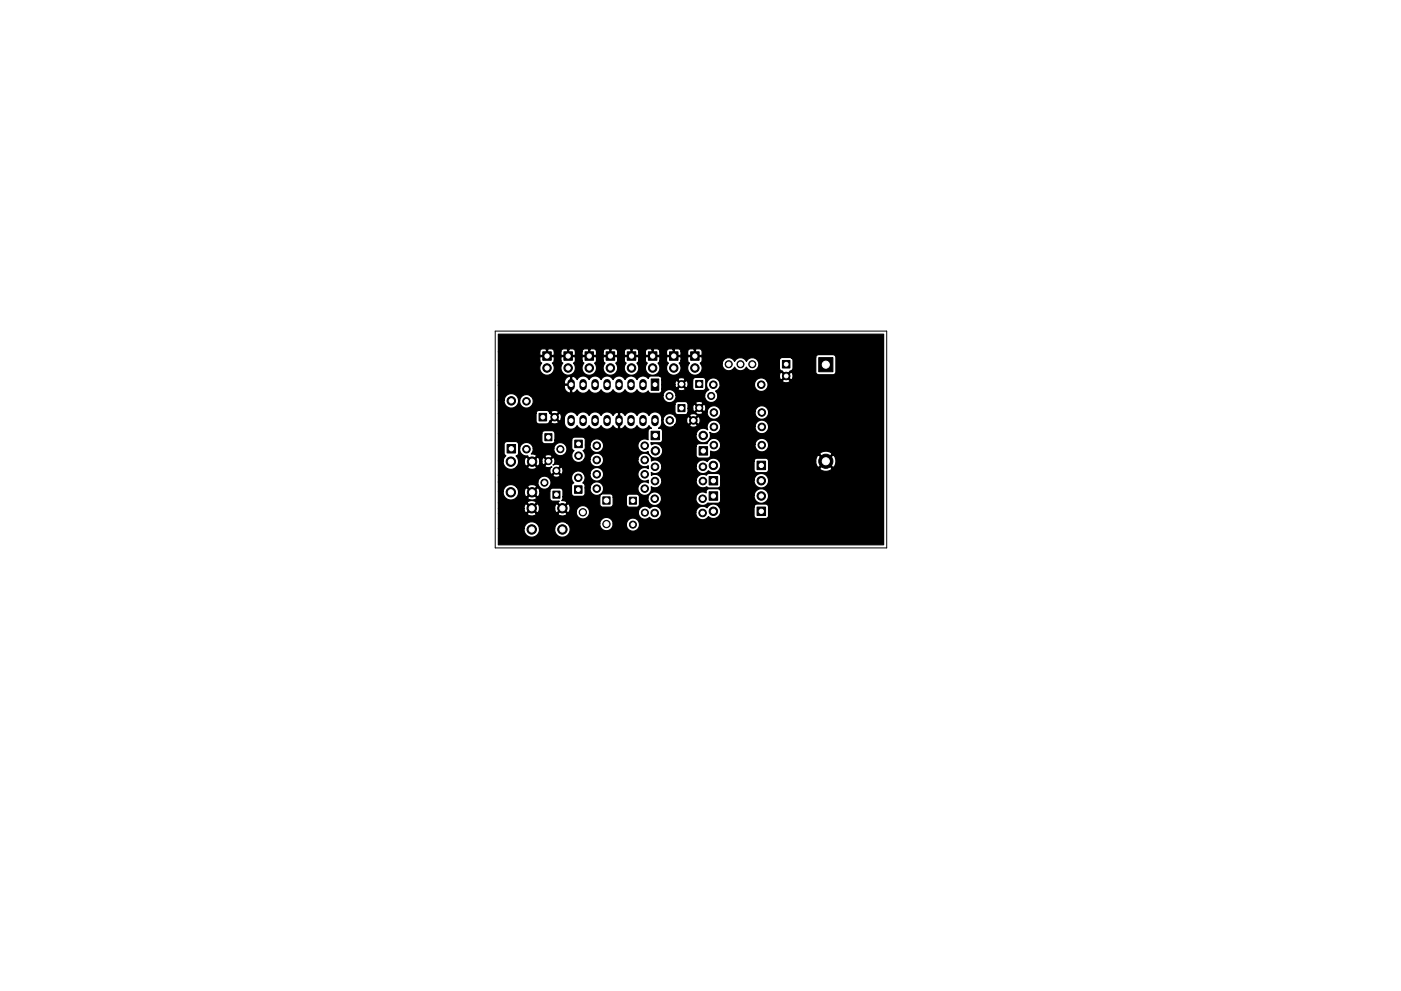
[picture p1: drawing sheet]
<svg xmlns="http://www.w3.org/2000/svg" width="297mm" height="210mm" viewBox="0 0 297 210" stroke-linecap="round" stroke-linejoin="round" font-family="sans-serif">
<path d="M105 70.2h83v46h-83z" fill="none" stroke="#000" stroke-width=".21"/>
<g fill="#000" stroke="#000" stroke-width=".21">
<path d="M115.1 74.6h1.8v1.8h-1.8zM119.6 74.6h1.8v1.8h-1.8zM124 74.6h1.8v1.8h-1.8zM128.5 74.6h1.8v1.8h-1.8zM133 74.6h1.8v1.8h-1.8zM137.5 74.6h1.8v1.8h-1.8zM142 74.6h1.8v1.8h-1.8zM146.4 74.6h1.8v1.8h-1.8zM165.9 76.5h1.6v1.6h-1.6zM173.6 75.9h3v3h-3zM107.5 94.3h1.8v1.8h-1.8zM114.3 87.7h1.6v1.6h-1.6z"/>
<path d="M115.5 92h1.5v1.5h-1.5zM121.9 93.4h1.6v1.6h-1.6zM138 91.5h1.8v1.8h-1.8zM138.1 80.4h1.6v2.4h-1.6zM143.7 85.8h1.5v1.5h-1.5zM147.5 80.7h1.5v1.5h-1.5zM148.2 94.8h1.8v1.8h-1.8zM160.5 97.8h1.8v1.8h-1.8zM117.2 104.2h1.5v1.5h-1.5zM121.8 103.1h1.6v1.6h-1.6zM127.8 105.4h1.6v1.6h-1.6zM133.4 105.5h1.5v1.5h-1.5z"/>
<path d="M150.3 101.1h1.9v1.8h-1.9zM150.3 104.3h1.9v1.8h-1.9zM160.5 107.6h1.8v1.8h-1.8z"/>
<circle cx="116" cy="78.1" r=".9"/>
<circle cx="120.5" cy="78.1" r=".9"/>
<circle cx="124.9" cy="78.1" r=".9"/>
<circle cx="129.4" cy="78.1" r=".9"/>
<circle cx="133.9" cy="78.1" r=".9"/>
<circle cx="138.4" cy="78.1" r=".9"/>
<circle cx="142.9" cy="78.1" r=".9"/>
<circle cx="147.3" cy="78.1" r=".9"/>
<circle cx="154.5" cy="77.3" r=".75"/>
<circle cx="157" cy="77.3" r=".75"/>
<circle cx="159.5" cy="77.3" r=".75"/>
<circle cx="166.7" cy="79.8" r=".8"/>
<circle cx="108.3" cy="97.9" r="1"/>
<circle cx="108.4" cy="85" r=".9"/>
<circle cx="111.6" cy="85.1" r=".8"/>
<circle cx="111.6" cy="95.3" r=".8"/>
<circle cx="112.8" cy="97.9" r="1"/>
<circle cx="116.3" cy="97.8" r=".75"/>
<circle cx="117.6" cy="88.5" r=".8"/>
<circle cx="118" cy="99.9" r=".75"/>
<circle cx="118.8" cy="95.3" r=".75"/>
<circle cx="122.7" cy="96.7" r=".8"/>
<circle cx="126.5" cy="94.6" r=".8"/>
<circle cx="126.5" cy="97.6" r=".8"/>
<circle cx="136.7" cy="94.6" r=".8"/>
<circle cx="136.7" cy="97.6" r=".8"/>
<circle cx="138.9" cy="99" r=".8"/>
<circle cx="139" cy="95.7" r=".9"/>
<circle cx="142" cy="84" r=".75"/>
<circle cx="142" cy="89.2" r=".8"/>
<circle cx="144.5" cy="81.5" r=".75"/>
<circle cx="147" cy="89.2" r=".8"/>
<circle cx="148.3" cy="86.5" r=".75"/>
<circle cx="149" cy="99" r=".8"/>
<circle cx="149.1" cy="92.4" r=".9"/>
<circle cx="150.8" cy="84" r=".75"/>
<circle cx="151.2" cy="81.6" r=".8"/>
<circle cx="151.2" cy="98.7" r=".9"/>
<circle cx="151.4" cy="94.4" r=".8"/>
<circle cx="151.4" cy="87.5" r=".8"/>
<circle cx="151.4" cy="90.6" r=".8"/>
<circle cx="161.4" cy="81.6" r=".8"/>
<circle cx="161.5" cy="94.4" r=".8"/>
<circle cx="161.5" cy="87.5" r=".8"/>
<circle cx="161.5" cy="90.6" r=".8"/>
<circle cx="175.1" cy="97.9" r="1.5"/>
<circle cx="108.3" cy="104.4" r="1"/>
<circle cx="112.7" cy="107.8" r="1"/>
<circle cx="112.7" cy="112.3" r="1"/>
<circle cx="112.8" cy="104.4" r="1"/>
<circle cx="115.4" cy="102.4" r=".75"/>
<circle cx="119.2" cy="107.8" r="1"/>
<circle cx="119.2" cy="112.3" r="1"/>
<circle cx="122.6" cy="101.4" r=".8"/>
<circle cx="123.6" cy="108.7" r=".77"/>
<circle cx="126.5" cy="103.7" r=".8"/>
<circle cx="126.5" cy="100.6" r=".8"/>
<circle cx="128.6" cy="111.2" r=".78"/>
<circle cx="134.2" cy="111.3" r=".75"/>
<circle cx="136.7" cy="103.7" r=".8"/>
<circle cx="136.7" cy="100.6" r=".8"/>
<circle cx="136.7" cy="108.8" r=".75"/>
<circle cx="138.8" cy="105.8" r=".8"/>
<circle cx="138.8" cy="108.8" r=".8"/>
<circle cx="138.9" cy="102.1" r=".8"/>
<circle cx="149" cy="105.8" r=".8"/>
<circle cx="149" cy="108.8" r=".8"/>
<circle cx="149" cy="102.1" r=".8"/>
<circle cx="151.2" cy="108.5" r=".9"/>
<circle cx="161.4" cy="102" r=".9"/>
<circle cx="161.4" cy="105.2" r=".9"/>
</g>
<g fill="none" stroke="#000" stroke-width="1.6">
<path d="M121.1 81.2v.8M121.1 88.8v.8M123.6 81.2v.8M123.6 88.8v.8M126.2 81.2v.8M126.2 88.8v.8M128.7 81.2v.8M128.7 88.8v.8M131.2 81.2v.8M131.2 88.8v.8M133.8 81.2v.8M133.8 88.8v.8"/>
<path d="M136.3 81.2v.8M136.3 88.8v.8M138.9 88.8v.8"/>
</g>
<path d="M105.7 70.9h81.6v44.7h-81.6v-3.4h5.4v.3a1.64 1.64 0 0 0 1.8 1.5 1.64 1.64 0 0 0 1.5-1.8h3.2v.3a1.64 1.64 0 0 0 2.4 1.3 1.64 1.64 0 0 0 .3-2.8h6.9v.3a1.41 1.41 0 0 0 1.5 1.3 1.41 1.41 0 0 0 1.3-1.4h2.8v.2a1.39 1.39 0 0 0 2.1 1.1 1.39 1.39 0 0 0 0-2.4 1.39 1.39 0 0 0-2.1 1.1h-2.8v-.2a1.42 1.42 0 0 0-1.4-1.2 1.42 1.42 0 0 0-1.4 1.2h-6.9l-.3-.1a1.64 1.64 0 0 0-2.4 1.3h-3.2l-.1-.3a1.64 1.64 0 0 0-1.7-1.2 1.64 1.64 0 0 0-1.5 1.5h-5.4v-3.2h6.1l.1 .2 .9 .3 .8-.3 .1-.2h4.6a1.15 1.15 0 0 0 1.9 0l-1-1-.9 1h-4.6l-1-1-.9 1h-6.1v-1.1h5.4a.81 .81 0 0 0 .5 .9l1-1h.3l1 1 .2-.1 .3-.8h3.2a.81 .81 0 0 0 .5 .9l1-1h.3l1 1 .3-.3h1.5a1.41 1.41 0 0 0 1.3 1.6 1.41 1.41 0 0 0 1.5-1.5h10.3v.3a1.39 1.39 0 0 0 1 1.2 1.39 1.39 0 0 0 1.4-.3 1.44 1.44 0 0 0 1.7 .4 1.44 1.44 0 0 0 .8-1.5h7.3v.3a1.44 1.44 0 0 0 1.1 1.2 1.44 1.44 0 0 0 1.6-.6 1.54 1.54 0 0 0 2.1 0 1.54 1.54 0 0 0 .2-2h7.4v1.8a.64 .64 0 0 0 .6 .6h1.8l.5-.2 .1-.4v-1.8a.64 .64 0 0 0-.6-.7l-1.9 .1-.4 .2-.1 .4h-7.4a1.53 1.53 0 0 0-2.6 .1 1.44 1.44 0 0 0-2.4 1h-7.3v-.3a1.44 1.44 0 0 0-2.4-.6 1.39 1.39 0 0 0-1.5-.4 1.39 1.39 0 0 0-1 1.2l-10.3-.1a1.42 1.42 0 0 0-1.4-1.2 1.42 1.42 0 0 0-1.4 1.2h-1.5l.2-.7a.81 .81 0 0 0-.5-.9l-1 .9h-.3l-1-.9-.3 .1-.2 .9h-3.2l-.2-.7-.3-.3-1 .9h-.3l-1-.9a.94 .94 0 0 0-.5 1h-5.4v-1.2h6.1l.9 1 1-1-.1-.3-.9-.2-.8 .2-.1 .3h-6.1v-2.4h1a1.64 1.64 0 0 0 .9 1.6 1.64 1.64 0 0 0 1.9-.3h2.4v.2l.7 .3 1.1-.3 .1-.2-1-1-.9 1h-2.4l.3-.4 .1-.7h1.3a.81 .81 0 0 0 .5 .9l.9-1h.4l.9 1 .3-.1 .2-.3v-.8h2.2v1.5a.64 .64 0 0 0 .6 .6h1.4l-.3 .4 .9 1 1-1a.95 .95 0 0 0-1.1-.5l.2-.3 .1-.5h7.8v1.6a.64 .64 0 0 0 .6 .6h1.6l.4-.2 .2-.4v-1.5h2.8v1.5a.64 .64 0 0 0 .6 .6h1.5l.5-.2 .2-.3v-1.4h1.8v.2a1.44 1.44 0 0 0 1.6 1.3 1.44 1.44 0 0 0 1.2-1.5h7.3v.2a1.46 1.46 0 0 0 1.1 1.3 1.46 1.46 0 0 0 1.5-.5h2.4l.3-.4v-1.2h7.1v.3a1.54 1.54 0 0 0 2.3 1.1 1.54 1.54 0 0 0 0-2.6 1.54 1.54 0 0 0-2.3 1.2h-7.1v-.8a.64 .64 0 0 0-.6-.6h-2a.7 .7 0 0 0-.5 .9 1.44 1.44 0 0 0-2.2 1.1h-7.3v-.3a1.44 1.44 0 0 0-1.5-1 1.44 1.44 0 0 0-1.3 1.3h-1.8v-.2a.64 .64 0 0 0-.7-.7l-1.6 .1-.3 .1-.2 .5h-2.8a.64 .64 0 0 0-.6-.7h-1.7l-.3 .2-.2 .4h-7.8l-.1-1.3-.1-.4-.5-.1h-1.5a.64 .64 0 0 0-.6 .6h-2.2l-.2-.6-.3-.1-.9 .9h-.4l-.9-.9a.94 .94 0 0 0-.5 1h-1.3v-.5l-.4-.7h2.4l.9 1 1-1-.1-.3-1-.2-.8 .2v.3h-2.4a1.64 1.64 0 0 0-1.7-.4 1.64 1.64 0 0 0-1.1 1.4h-1v-2h8.3v.2a1.39 1.39 0 0 0 1.2 1.3 1.39 1.39 0 0 0 1.5-.7h4.5v1.6a.64 .64 0 0 0 .6 .6h1.9l.3-.5v-1.3h1.1v.3a1.44 1.44 0 0 0 2.2 1.1 1.44 1.44 0 0 0 0-2.5 1.44 1.44 0 0 0-2.2 1.1h-1.1v-.7l-.4-.4 .4-.9-.3-1h1.4a1.44 1.44 0 0 0 1.9 1.5 1.44 1.44 0 0 0 .5-2.4 1.44 1.44 0 0 0-2.3 .6l-.1 .3h-1.4a1.44 1.44 0 0 0-2.1-.2 1.44 1.44 0 0 0 .1 2.1l-.4 .3-.1 .4h-4.5a1.39 1.39 0 0 0-.9-2 1.39 1.39 0 0 0-1.8 1.2h-8.3v-1.5h11.5l.1 .3 .7 .2 .7-.2v-.3l-.7-.8-.8 .8h-11.5v-3h1a1.64 1.64 0 0 0 .9 1.6 1.64 1.64 0 0 0 1.9-.3h2.4v.2l.7 .3 1.1-.3 .1-.2-1-1-.9 1h-2.4l.3-.4 .1-.7h1.3a.81 .81 0 0 0 .5 .9l.9-1h.4l.9 1 1.6-.1a1.02 1.02 0 0 0 1.5 .2l-.2 .2-.2 .5 .2 .9h.2l.8-.7h.3l.8 .7a.91 .91 0 0 0 0-1.5l-.8 .8h-.3l.9-1a1.02 1.02 0 0 0-1.4-.2l.2-.1 .1-.6-.1-.9h-.3l-1.7 1.7h-1.3l.3-.9h.4l.2 .7h.2l.8-.8-.8-.7h-.2l-.2 .8h-.4l-.3-.8-.3-.1-.9 .9h-.4l-.9-.9a.94 .94 0 0 0-.5 1h-1.3l-.1-.8-.4-.5 .5-.3v-1.2h.3a1.43 1.43 0 0 0 1.7 1.5l.9 1.1 .9-.9h1.8l.8 .8 .7-.8a.91 .91 0 0 0-1.5 0l-1.7-.1a.96 .96 0 0 0-1.2-.5l.4-.6 .1-.5h4.3v.2a1.39 1.39 0 0 0 2.1 1.1 1.39 1.39 0 0 0 0-2.4 1.39 1.39 0 0 0-2.1 1.1h-4.3l-.1-.3a1.44 1.44 0 0 0-1.5-1 1.44 1.44 0 0 0-1.3 1.3h-.3v-.9a.64 .64 0 0 0-.6-.6h-1.8l-.4 .2-.2 .4v1.8l.4 .6-.4 .5-.2 .6h-1v-5.8h9.2v1.5a.64 .64 0 0 0 .6 .6h1.6a.66 .66 0 0 0 .6-.7h3.5v1.7l.5 .5-.2 .2a1.44 1.44 0 0 0 .3 2 1.44 1.44 0 0 0 2.1-.3h1.2v.2a1.44 1.44 0 0 0 1.6 1.3 1.44 1.44 0 0 0 1.3-1.5h7.3v.2a1.44 1.44 0 0 0 2.2 1.1v.6h-.1a1.44 1.44 0 0 0-2.2 1.3 1.44 1.44 0 0 0 2.3 1.1v.7l-.1-.1a1.44 1.44 0 0 0-2.1 .9 1.44 1.44 0 0 0 1.4 1.8 1.44 1.44 0 0 0 1.4-1.8 1.44 1.44 0 0 0 1.5 0 1.44 1.44 0 0 0 .7-1.4h7.3v.3a1.43 1.43 0 0 0 2.2 1.1l.4 .2h2a.64 .64 0 0 0 .6-.6v-1.1h7.1a1.54 1.54 0 0 0 2.1 1.6 1.54 1.54 0 0 0 .5-2.5 1.54 1.54 0 0 0-2.6 .6v.3h-7.1v-.8l-.4-.5h-2.2l-.4 .3a1.44 1.44 0 0 0-2.2 1.1h-7.3l-.1-.3a1.43 1.43 0 0 0-2.1-.7v-.7l.1 .1a1.44 1.44 0 0 0 2.1-1.4h7.3v.3a1.44 1.44 0 0 0 1.1 1.2 1.44 1.44 0 0 0 1.5-.5 1.54 1.54 0 0 0 2.1 0 1.54 1.54 0 0 0 .2-2.1h7.4v1.8a.64 .64 0 0 0 .6 .7h1.9a.72 .72 0 0 0 .5-.9h10.9l.1 .3a2.14 2.14 0 0 0 2.3 0l.2-.3-1.3-1.4-1.3 1.4h-10.9v-1.5h10a1.28 1.28 0 0 0 .7 1.3l1.3-1.3h.4l1.3 1.3 .3-.2a2.14 2.14 0 0 0 0-2.3l-.3-.1-1.3 1.3h-.4l-1.3-1.3a1.36 1.36 0 0 0-.7 1.3l-10-.1a.64 .64 0 0 0-.6-.6h-1.9l-.4 .3-.1 .3h-7.4a1.53 1.53 0 0 0-2.5 .1 1.44 1.44 0 0 0-2.4 1h-7.3l-.1-.3a1.43 1.43 0 0 0-2.1-.8 1.44 1.44 0 0 0-1.2-1.6 1.44 1.44 0 0 0-1.6 1.3h-7.3l-.1-.3a1.44 1.44 0 0 0-1.5-1 1.44 1.44 0 0 0-1.3 1.3h-1.2l.2-1-.5-.9 .4-.4 .1-.8h1a1.44 1.44 0 0 0 1.9 1.5 1.44 1.44 0 0 0 .5-2.4 1.44 1.44 0 0 0-2.3 .6l-.1 .3h-1v-1.1l-.4-.5-1.8-.1a.64 .64 0 0 0-.7 .7h-3.5v-1.4a.64 .64 0 0 0-.7-.6h-1.6l-.4 .3-.1 .3h-9.2v-4.3h8v1.7l.2 .4 2.1 .1 .5-.4h.3a.96 .96 0 0 0 1.6 0l-.8-.8-.8 .8h-.3v-.2l.9-.8h.4l.8 .8 .2-.1 .2-.4h.7a2.12 2.12 0 0 0 .4 1.8 1.43 1.43 0 0 0 2.3-.3 1.43 1.43 0 0 0 2.5 0 1.43 1.43 0 0 0 2.5 0 1.43 1.43 0 0 0 2.6 0l.3 .4a.55 .55 0 0 0 .8 .2v-3.3h.3v3.3l.3 .1 .5-.3 .3-.4 .1 .1a1.43 1.43 0 0 0 2.5-.1 1.43 1.43 0 0 0 2.5 0l.5 .6a.65 .65 0 0 0-.7 .6v1.8a1.44 1.44 0 0 0-2.2 1.3 1.44 1.44 0 0 0 2.2 1.2 1.54 1.54 0 0 0 2.1 1.3 1.54 1.54 0 0 0 .7-2.3h7.4v1.8a.64 .64 0 0 0 .6 .6h1.9a.68 .68 0 0 0 .6-.8h23.1l1.3 1.3 1.3-1.3-.2-.3a2.15 2.15 0 0 0-2.3 0l-.1 .3h-23.1v-.7a1.44 1.44 0 0 0 2.1-1.4h7.3v.3a1.44 1.44 0 0 0 2.2 1.1 1.44 1.44 0 0 0 0-2.5 1.44 1.44 0 0 0-2.2 1.1h-7.3l-.1-.3a1.44 1.44 0 0 0-1.4-1 1.44 1.44 0 0 0-1.3 1.1h-1.9l-.3 .2-.2 .5h-7.4a1.52 1.52 0 0 0-2.1-.4l-.1-.5h1.8a.64 .64 0 0 0 .7-.6v-1.1h7.1a1.54 1.54 0 0 0 1.8 1.7 1.54 1.54 0 0 0 1.1-2.2 1.44 1.44 0 0 0 1.6 .1 1.44 1.44 0 0 0 .7-1.4h7.3v.3a1.44 1.44 0 0 0 2.2 1.1 1.44 1.44 0 0 0 0-2.4 1.44 1.44 0 0 0-2.2 1h-7.3l-.1-.2a1.44 1.44 0 0 0-1.9-1 1.44 1.44 0 0 0-.7 2 1.54 1.54 0 0 0-2.5 1h-7.1v-.7a.68 .68 0 0 0-.9-.6l.6-.7 .1-1.1h.3a1.44 1.44 0 0 0 .8 1.4 1.44 1.44 0 0 0 1.6-.3h3.2l.1 .2 .5 .2 1-.2v-.2l-.8-.8-.8 .8h-3.2l.4-.9h2.2a.63 .63 0 0 0 .4 .7l.8-.8h.4l.8 .8 .2-.1 .3-.8-.3-.6-.2-.1-.8 .8h-.4l-.8-.8a.78 .78 0 0 0-.4 .9h-2.2v-.5l-.4-.6h3.2l.8 .8 .8-.8v-.2l-.9-.2-.6 .2-.1 .2h-3.2a1.44 1.44 0 0 0-1.5-.4 1.44 1.44 0 0 0-.9 1.3h-.3v-.3a1.43 1.43 0 0 0-1.1-1.4 1.43 1.43 0 0 0-1.6 .8 1.43 1.43 0 0 0-2.5 0 1.43 1.43 0 0 0-2.6 0l-.3-.5a.84 .84 0 0 0-1.1-.1 .92 .92 0 0 0-1.1 .6 1.43 1.43 0 0 0-2.6 0 1.43 1.43 0 0 0-2.5 0 1.43 1.43 0 0 0-2.5 0 1.43 1.43 0 0 0-1.6-.8 1.43 1.43 0 0 0-1.1 1.4h-.7l-.2-1-.2-.1-.8 .8h-.4l-.9-.8v-.2h.3l.8 .8 .8-.8-.1-.2-.2-.1-.9-.1-.4 .2v.2h-.3l-.5-.4h-1.7a.64 .64 0 0 0-.6 .6h-8v-2.8h1.2v.3a1.54 1.54 0 0 0 1.6 1.4 1.54 1.54 0 0 0 1.4-1.6h.3v.3a1.44 1.44 0 0 0 1.1 1.3 1.44 1.44 0 0 0 1.6-.8h30.2v1.5a.64 .64 0 0 0 .6 .7h1.7l.5-.5h1.6v.2l.8 .2 .7-.2-.1-.3h1v.3a1.44 1.44 0 0 0 1.6 1.3 1.44 1.44 0 0 0 1.3-1.6h7.3v.3a1.44 1.44 0 0 0 2.2 1 1.44 1.44 0 0 0 0-2.4 1.44 1.44 0 0 0-2.2 1.1h-7.3l-.1-.3a1.44 1.44 0 0 0-1.5-1 1.44 1.44 0 0 0-1.3 1.3h-1l-.7-.7-.7 .8h-1.6v-.9h1a.59 .59 0 0 0 .4 .7l.8-.8h.3l.8 .8h.2l.2-.8-.2-.7h-.2l-.8 .7h-.3l-.8-.7a.74 .74 0 0 0-.4 .8h-1l-.1-1h1.7l.7 .8 .8-.8a.91 .91 0 0 0-1.5 0h-1.7l-.4-.4h-1.7a.64 .64 0 0 0-.6 .6h-30.2a1.43 1.43 0 0 0-.5-1.9h28.2v.3a1.39 1.39 0 0 0 1.5 1.2 1.39 1.39 0 0 0 1.2-1.5h6.1v.2a1.39 1.39 0 0 0 2 1.2 1.39 1.39 0 0 0 .3-2.3l.8-.7 .2-.8h7.3a1.44 1.44 0 0 0 1.8 1.5 1.44 1.44 0 0 0 .8-2.2h3.3v.2l.9 .2 .6-.2 .1-.2-.8-.8-.8 .8h-3.3a1.44 1.44 0 0 0-1.6-.6 1.44 1.44 0 0 0-1 1.3h-7.3l-.1-.3a1.44 1.44 0 0 0-2.1-.8 1.44 1.44 0 0 0-.2 2.3l-.6 .4-.3 .8h-6.1v-.3a1.39 1.39 0 0 0-1.5-.9 1.39 1.39 0 0 0-1.2 1.2h-28.3a1.44 1.44 0 0 0-2.1 1.1l-.3-.1a1.54 1.54 0 0 0-1.5-1.4 1.54 1.54 0 0 0-1.5 1.4h-1.2v-3.2h14v.7l.5 .7a.55 .55 0 0 0 .8 .2v-1.6h-15.3v-.6h14v.4h1.3v-1.6h.2v3.4a.92 .92 0 0 0 1.2-.6 1.43 1.43 0 0 0 2.5 0 1.43 1.43 0 0 0 2.5 0 1.43 1.43 0 0 0 2.6 0 1.43 1.43 0 0 0 2.5 0 1.43 1.43 0 0 0 2.6 0 1.43 1.43 0 0 0 2.3 .2l.2 .4 .3 .1h1.9a.74 .74 0 0 0 .5-.9h3.4l.1 .2 .5 .2 .9-.2 .1-.2-.8-.8-.8 .8h-3.4v-.9h2.8a.59 .59 0 0 0 .4 .7l.8-.8h.4l.7 .8 .3-.1 .2-.8-.2-.6-.3-.1-.7 .8h-.4l-.8-.8a.74 .74 0 0 0-.4 .9h-2.8v-1h3.4l.8 .7 .6-.6h1.8v1.5l.1 .5 .5 .2h1.5a.64 .64 0 0 0 .6-.7v-1.5l-.1-.4-.5-.2h-1.5a.64 .64 0 0 0-.6 .6h-1.8l.2-.1a.91 .91 0 0 0-1.6 0h-3.4v-.4l-.3-.4h25.2l.3 .7 .2 .1 .8-.8h.4l.8 .8a.96 .96 0 0 0 0-1.6l-.8 .8h-.4l-.8-.8h-.2l-.3 .8h-27.1l-.5 .2-.2 .3a1.43 1.43 0 0 0-2.3 .2 1.43 1.43 0 0 0-2.6 0 1.43 1.43 0 0 0-2.5 0 1.43 1.43 0 0 0-2.6 0 1.43 1.43 0 0 0-2.5 0 1.43 1.43 0 0 0-2.5 0l-.4-.4a.84 .84 0 0 0-1-.2 .99 .99 0 0 0-1.3 .9v.3h-14v-4.7h8.7l.4 .7a1.54 1.54 0 0 0 .1 2.1 1.54 1.54 0 0 0 2.2 0 1.54 1.54 0 0 0 0-2.2l.3-.2 .1-.4h1.4l.4 .7a1.54 1.54 0 0 0 .1 2.1 1.54 1.54 0 0 0 2.2 0 1.54 1.54 0 0 0 0-2.2l.3-.2 .1-.4h1.4l.3 .7a1.54 1.54 0 0 0 .2 2.1 1.54 1.54 0 0 0 2.1 0 1.54 1.54 0 0 0 .1-2.2l.3-.2 .1-.4h1.4l.3 .7a1.54 1.54 0 0 0 .2 2.1 1.54 1.54 0 0 0 2.1 0 1.54 1.54 0 0 0 0-2.2l.3-.2 .2-.4h1.4l.3 .7a1.54 1.54 0 0 0 .2 2.1 1.54 1.54 0 0 0 2.1 0 1.54 1.54 0 0 0 0-2.2l.3-.2 .1-.4h1.4l.4 .7a1.54 1.54 0 0 0 .1 2.1 1.54 1.54 0 0 0 2.2 0 1.54 1.54 0 0 0 0-2.2l.3-.2 .1-.4h1.4l.4 .7a1.54 1.54 0 0 0 .1 2.1 1.54 1.54 0 0 0 2.1 0 1.54 1.54 0 0 0 .1-2.2l.3-.2 .1-.4h1.4l.3 .7a1.54 1.54 0 0 0 .2 2.1 1.54 1.54 0 0 0 2.1 0 1.54 1.54 0 0 0 .2-2.1h4.5v.3a1.39 1.39 0 0 0 1.2 1.2 1.39 1.39 0 0 0 1.4-.7 1.38 1.38 0 0 0 1.3 .8 1.38 1.38 0 0 0 1.2-.8 1.39 1.39 0 0 0 2 .6 1.39 1.39 0 0 0 .4-2h4.7v1.6a.64 .64 0 0 0 .6 .6l.8 .9 .8-.9 .5-.3 .1-2-.4-.5h5.3v3l.1 .4 .5 .2h3a.64 .64 0 0 0 .6-.6v-3l-.2-.5-.4-.2h-3a.64 .64 0 0 0-.6 .7l-7.1-.1a.64 .64 0 0 0-.6 .7l-4.7-.1a1.39 1.39 0 0 0-2.4 .3 1.38 1.38 0 0 0-1.2-.8 1.38 1.38 0 0 0-1.3 .8 1.39 1.39 0 0 0-1.4-.8 1.39 1.39 0 0 0-1.2 1.2h-4.5l-.1-.1 .4-.4v-.8l-.2-.1h-2.7l-.2 .1v.6h-1.4v-.6l-.2-.1h-2.7l-.2 .1v.6h-1.4v-.6l-.2-.1h-2.7l-.2 .1v.6h-1.4v-.6l-.1-.1h-2.8l-.1 .1v.6h-1.4v-.6l-.2-.1h-2.8l-.1 .1v.6h-1.4v-.6l-.2-.1h-2.7l-.2 .1v.6h-1.4v-.6l-.2-.1h-2.7l-.2 .1v.6h-1.4v-.6l-.1-.1h-2.8l-.2 .1v.6h-8.7v-1.8h8.7v.7l.2 .1h1.3v-1.2h.2v1.2h1.3l.1-.1v-.7h1.4v.7l.2 .1h1.2v-1.2h.3v1.2h1.2l.2-.1v-.7h1.4v.7l.2 .1h1.2v-1.2h.3v1.2h1.2l.2-.1v-.7h1.4v.7l.1 .1h1.3v-1.2h.2v1.2h1.3l.2-.1v-.7h1.4v.7l.1 .1h1.3v-1.2h.2v1.2h1.3l.1-.1v-.7h1.4v.7l.2 .1h1.2v-1.2h.3v1.2h1.2l.2-.1v-.7h1.4v.7l.2 .1h1.2v-1.2h.3v1.2h1.2l.2-.1v-.7h1.4v.7l.2 .1h1.2v-1.2h.3v1.2h1.2l.2-.1-.1-.9-.3-.4h-.9l-.4 .2-.2-.2h-.6a.64 .64 0 0 0-.6 .6h-1.4l-.1-.3-.4-.3-1.2 .2-.1-.2h-.6a.64 .64 0 0 0-.7 .6h-1.4l-.1-.3-.4-.3-1.2 .2-.1-.2h-.6a.64 .64 0 0 0-.7 .6h-1.4l-.1-.3-.4-.3-1.1 .2-.2-.2h-.6a.64 .64 0 0 0-.6 .6h-1.4l-.2-.3-.4-.3-1.1 .2-.2-.2h-.6a.64 .64 0 0 0-.6 .6h-1.4l-.1-.3-.4-.3-1.2 .2-.1-.2h-.7a.64 .64 0 0 0-.6 .6h-1.4l-.1-.3-.4-.3-1.2 .2-.1-.2h-.6a.64 .64 0 0 0-.7 .6h-1.4l-.1-.3-.4-.3-1.1 .2-.2-.2h-.6a.64 .64 0 0 0-.7 .6h-8.7z" fill="#000" stroke="#000" stroke-width=".25"/>
<g fill="#fff" stroke="#fff" stroke-width=".21">
<circle cx="159.5" cy="77.3" r=".45"/>
<circle cx="157" cy="77.3" r=".45"/>
<circle cx="154.5" cy="77.3" r=".45"/>
<circle cx="175.1" cy="97.9" r=".75"/>
<circle cx="175.1" cy="77.4" r=".75"/>
<circle cx="166.7" cy="77.3" r=".4"/>
<circle cx="166.7" cy="79.8" r=".4"/>
<circle cx="147" cy="89.2" r=".4"/>
<circle cx="142" cy="89.2" r=".4"/>
<circle cx="122.7" cy="96.7" r=".4"/>
<circle cx="122.7" cy="94.2" r=".4"/>
<circle cx="122.6" cy="103.9" r=".4"/>
<circle cx="122.6" cy="101.4" r=".4"/>
<circle cx="117.6" cy="88.5" r=".4"/>
<circle cx="115.1" cy="88.5" r=".4"/>
<circle cx="108.4" cy="85" r=".45"/>
<circle cx="108.4" cy="95.2" r=".45"/>
<circle cx="138.9" cy="92.4" r=".45"/>
<circle cx="149.1" cy="92.4" r=".45"/>
<circle cx="151.2" cy="98.7" r=".45"/>
<circle cx="161.4" cy="98.7" r=".45"/>
<circle cx="147.3" cy="78.1" r=".45"/>
<circle cx="147.3" cy="75.5" r=".45"/>
<circle cx="142.9" cy="75.5" r=".45"/>
<circle cx="142.9" cy="78.1" r=".45"/>
<circle cx="138.4" cy="78.1" r=".45"/>
<circle cx="138.4" cy="75.5" r=".45"/>
<circle cx="133.9" cy="75.5" r=".45"/>
<circle cx="133.9" cy="78.1" r=".45"/>
<circle cx="129.4" cy="78.1" r=".45"/>
<circle cx="129.4" cy="75.5" r=".45"/>
<circle cx="124.9" cy="75.5" r=".45"/>
<circle cx="124.9" cy="78.1" r=".45"/>
<circle cx="120.5" cy="75.5" r=".45"/>
<circle cx="120.5" cy="78.1" r=".45"/>
<circle cx="116" cy="78.1" r=".45"/>
<circle cx="116" cy="75.5" r=".45"/>
<circle cx="161.4" cy="102" r=".45"/>
<circle cx="151.2" cy="102" r=".45"/>
<circle cx="151.2" cy="108.5" r=".45"/>
<circle cx="161.4" cy="108.5" r=".45"/>
<circle cx="151.2" cy="105.2" r=".45"/>
<circle cx="161.4" cy="105.2" r=".45"/>
<circle cx="149.1" cy="95.7" r=".45"/>
<circle cx="139" cy="95.7" r=".45"/>
<circle cx="141.9" cy="84" r=".4"/>
<circle cx="144.5" cy="81.5" r=".4"/>
<circle cx="144.5" cy="86.6" r=".4"/>
<circle cx="118.8" cy="95.3" r=".4"/>
<circle cx="116.3" cy="97.8" r=".4"/>
<circle cx="116.3" cy="92.8" r=".4"/>
<circle cx="148.3" cy="81.5" r=".4"/>
<circle cx="148.3" cy="86.5" r=".4"/>
<circle cx="150.8" cy="84" r=".4"/>
<circle cx="118" cy="104.9" r=".4"/>
<circle cx="118" cy="99.9" r=".4"/>
<circle cx="115.4" cy="102.4" r=".4"/>
<circle cx="134.2" cy="106.2" r=".4"/>
<circle cx="134.2" cy="111.3" r=".4"/>
<circle cx="136.7" cy="108.8" r=".4"/>
<circle cx="161.5" cy="90.6" r=".4"/>
<circle cx="151.4" cy="90.6" r=".4"/>
<circle cx="151.2" cy="81.6" r=".4"/>
<circle cx="161.4" cy="81.6" r=".4"/>
<circle cx="126.5" cy="97.6" r=".4"/>
<circle cx="136.7" cy="97.6" r=".4"/>
<circle cx="126.5" cy="94.6" r=".4"/>
<circle cx="136.7" cy="94.6" r=".4"/>
<circle cx="151.4" cy="87.5" r=".4"/>
<circle cx="161.5" cy="87.5" r=".4"/>
<circle cx="126.5" cy="103.7" r=".4"/>
<circle cx="136.7" cy="103.7" r=".4"/>
<circle cx="151.3" cy="94.4" r=".4"/>
<circle cx="161.5" cy="94.4" r=".4"/>
<circle cx="126.5" cy="100.6" r=".4"/>
<circle cx="136.7" cy="100.6" r=".4"/>
<circle cx="149" cy="99" r=".4"/>
<circle cx="138.9" cy="99" r=".4"/>
<circle cx="111.6" cy="85.1" r=".4"/>
<circle cx="111.6" cy="95.3" r=".4"/>
<circle cx="149" cy="102.1" r=".4"/>
<circle cx="138.9" cy="102.1" r=".4"/>
<circle cx="149" cy="108.8" r=".4"/>
<circle cx="138.8" cy="108.8" r=".4"/>
<circle cx="138.8" cy="105.8" r=".4"/>
<circle cx="149" cy="105.8" r=".4"/>
<circle cx="112.8" cy="104.4" r=".55"/>
<circle cx="108.3" cy="104.4" r=".55"/>
<circle cx="112.8" cy="97.9" r=".55"/>
<circle cx="108.3" cy="97.9" r=".55"/>
<circle cx="112.7" cy="112.3" r=".55"/>
<circle cx="112.7" cy="107.8" r=".55"/>
<circle cx="119.2" cy="112.3" r=".55"/>
<circle cx="119.2" cy="107.8" r=".55"/>
<circle cx="138.9" cy="81.6" r=".4"/>
<circle cx="121.1" cy="89.2" r=".4"/>
<circle cx="136.3" cy="81.6" r=".4"/>
<circle cx="123.6" cy="89.2" r=".4"/>
<circle cx="133.8" cy="81.6" r=".4"/>
<circle cx="126.2" cy="89.2" r=".4"/>
<circle cx="131.2" cy="81.6" r=".4"/>
<circle cx="128.7" cy="89.2" r=".4"/>
<circle cx="128.7" cy="81.6" r=".4"/>
<circle cx="131.2" cy="89.2" r=".4"/>
<circle cx="126.2" cy="81.6" r=".4"/>
<circle cx="133.8" cy="89.2" r=".4"/>
<circle cx="123.6" cy="81.6" r=".4"/>
<circle cx="136.3" cy="89.2" r=".4"/>
<circle cx="121.1" cy="81.6" r=".4"/>
<circle cx="138.9" cy="89.2" r=".4"/>
<circle cx="128.6" cy="111.2" r=".5"/>
<circle cx="128.6" cy="106.2" r=".5"/>
<circle cx="123.6" cy="108.7" r=".5"/>
</g>
</svg>
